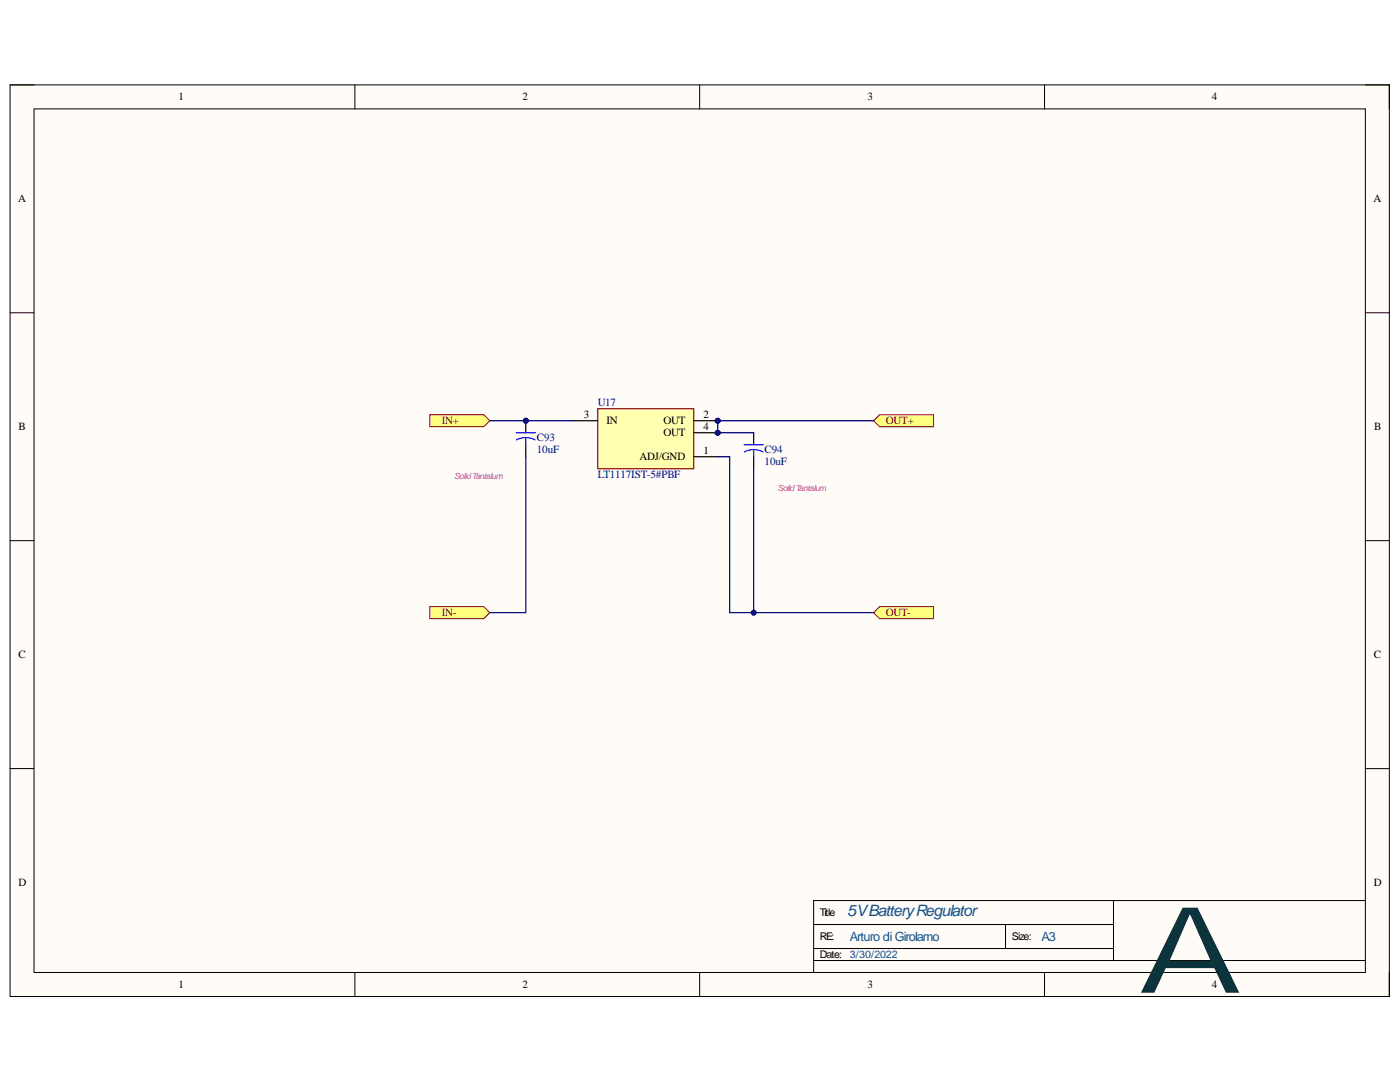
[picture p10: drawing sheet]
<svg xmlns="http://www.w3.org/2000/svg" width="279mm" height="216mm" viewBox="0 0 279 216" stroke-linecap="round" stroke-linejoin="round" font-family="sans-serif">
<defs><g id="words">
<text font-size="23.9" fill="#0c343d" x="227.1" y="198.1">A</text>
<text font-size="3.1" fill="#0b5394" x="169.1" y="182.8">5VBatteryRegulator</text>
<g font-size="2.5" fill="#0b5394">
<text x="169.6" y="187.8">Arturo di Girolamo</text>
<text x="207.8" y="187.8">A3</text>
</g>
<g font-size="2.2">
<text x="35.6" y="20">1</text>
<text x="104.3" y="20">2</text>
<text x="173.1" y="20">3</text>
<text x="241.9" y="20">4</text>
<text x="3.6" y="40.4">A</text>
<text x="274.1" y="40.4">A</text>
<text x="116.5" y="83.4">3</text>
<text x="140.4" y="83.4">2</text>
<text x="3.7" y="85.9">B</text>
<text x="121" y="84.6">IN</text>
<text x="132.4" y="84.6">OUT</text>
<text x="132.4" y="87.1">OUT</text>
<text x="140.4" y="85.9">4</text>
<text x="274.3" y="85.9">B</text>
<text x="127.6" y="91.8">ADJ/GND</text>
<text x="140.4" y="90.6">1</text>
<text x="3.7" y="131.3">C</text>
<text x="274.2" y="131.3">C</text>
<text x="3.7" y="176.8">D</text>
<text x="274.2" y="176.8">D</text>
<text x="35.6" y="197.2">1</text>
<text x="104.3" y="197.2">2</text>
<text x="173.1" y="197.2">3</text>
<text x="241.9" y="197.2">4</text>
</g>
<g font-size="2.2" fill="#000080">
<text x="119.3" y="81.1">U17</text>
<text x="107.1" y="88">C93</text>
<text x="107.1" y="90.4">10uF</text>
<text x="119.3" y="95.4">LT1117IST-5#PBF</text>
<text x="152.6" y="90.4">C94</text>
<text x="152.6" y="92.8">10uF</text>
</g>
<g font-size="2.2" fill="#800000">
<text x="88.2" y="84.6">IN+</text>
<text x="176.8" y="84.6">OUT+</text>
<text x="88.2" y="122.9">IN-</text>
<text x="176.8" y="122.9">OUT-</text>
</g>
<g font-size="2.1">
<text x="163.6" y="182.8">Title</text>
<text x="163.6" y="191.2">Date:</text>
<text x="163.6" y="187.6">RE:</text>
<text x="201.9" y="187.6">Size:</text>
</g>
<text font-size="2.1" fill="#0b5394" x="169.6" y="191.2">3/30/2022</text>
<g font-size="1.7" fill="#f0f">
<text x="90.6" y="95.5">SolidTantalum</text>
<text x="155.2" y="97.9">SolidTantalum</text>
</g>
</g></defs>
<path d="M2 16.9h275.3v181.9h-275.3z" fill-rule="evenodd" fill="#fffcf8"/>
<path d="M2 16.9h275.3v181.9h-275.3z" fill="none" stroke="#000" stroke-width=".2"/>
<path d="M6.8 21.7h265.7v172.3h-265.7z" fill-rule="evenodd" fill="#fffcf8"/>
<g fill="none" stroke="#000" stroke-width=".2">
<path d="M2 16.9h4.8M70.8 16.9v4.8M139.6 16.9v4.8M208.5 16.9v4.8M272.5 16.9h4.8v4.8M6.8 21.7h265.7v172.3h-265.7zM2 62.4h4.8M272.5 62.4h4.8M2 107.9h4.8M272.5 107.9h4.8M2 153.4h4.8M272.5 153.4h4.8"/>
<path d="M222.2 179.7v12M272.5 179.7h-110.1v14.3M70.8 194v4.8M139.6 194v4.8M162.4 184.5h59.8M162.4 191.7h110.1M162.4 189.3h59.8M200.7 184.5v4.8M208.5 194v4.8M277.3 194v4.8"/>
</g>
<path d="M174.3 122.2l1.2-1.1h10.8v2.3h-10.8z" fill-rule="evenodd" fill="#ffff80"/>
<path d="M174.3 122.2l1.2-1.1h10.8v2.3h-10.8z" fill="none" stroke="#800000" stroke-width=".2"/>
<path d="M174.3 84l1.2-1.2h10.8v2.4h-10.8z" fill-rule="evenodd" fill="#ffff80"/>
<path d="M174.3 84l1.2-1.2h10.8v2.4h-10.8z" fill="none" stroke="#800000" stroke-width=".2"/>
<path d="M85.8 121h10.8l1.1 1.2-1.1 1.2h-10.8z" fill-rule="evenodd" fill="#ffff80"/>
<path d="M85.8 121h10.8l1.1 1.2-1.1 1.2h-10.8z" fill="none" stroke="#800000" stroke-width=".2"/>
<path d="M85.8 82.8h10.8l1.1 1.2-1.1 1.1h-10.8z" fill-rule="evenodd" fill="#ffff80"/>
<path d="M85.8 82.8h10.8l1.1 1.2-1.1 1.1h-10.8z" fill="none" stroke="#800000" stroke-width=".2"/>
<circle cx="104.9" cy="84" r=".48" fill="#000080"/>
<circle cx="104.9" cy="84" r=".48" fill="none" stroke="#000080" stroke-width=".2"/>
<path d="M104.9 84v2.3" fill="none" stroke="#000" stroke-width=".24"/>
<circle cx="104.9" cy="84" r=".48" fill="#000080"/>
<circle cx="104.9" cy="84" r=".48" fill="none" stroke="#000080" stroke-width=".2"/>
<path d="M104.9 88.7v2.4M150.4 86.3v2.4M150.4 91.1v2.4" fill="none" stroke="#000" stroke-width=".24"/>
<path d="M103 86.3h3.8M104.9 87.3l1.2 .2 .7 .3M104.9 87.3l-.7 .1-1.1 .4M104.9 87.3v1.4M148.5 88.7h3.8M150.4 89.7l1.2 .2 .7 .3M150.4 89.7l-1.1 .2-.7 .3M150.4 89.7v1.4" fill="none" stroke="#00f" stroke-width=".24"/>
<circle cx="143.2" cy="84" r=".48" fill="#000080"/>
<circle cx="143.2" cy="84" r=".48" fill="none" stroke="#000080" stroke-width=".2"/>
<circle cx="143.2" cy="86.3" r=".48" fill="#000080"/>
<circle cx="143.2" cy="86.3" r=".48" fill="none" stroke="#000080" stroke-width=".2"/>
<path d="M119.3 81.6h19.1v11.9h-19.1z" fill-rule="evenodd" fill="#ffffb0"/>
<path d="M119.3 81.6h19.1v11.9h-19.1z" fill="none" stroke="#800000" stroke-width=".24"/>
<path d="M114.5 84h4.8M138.4 84h4.8" fill="none" stroke="#000" stroke-width=".24"/>
<circle cx="143.2" cy="84" r=".48" fill="#000080"/>
<circle cx="143.2" cy="84" r=".48" fill="none" stroke="#000080" stroke-width=".2"/>
<path d="M138.4 86.3h4.8" fill="none" stroke="#000" stroke-width=".24"/>
<circle cx="143.2" cy="86.3" r=".48" fill="#000080"/>
<circle cx="143.2" cy="86.3" r=".48" fill="none" stroke="#000080" stroke-width=".2"/>
<path d="M138.4 91.1h4.8" fill="none" stroke="#000" stroke-width=".24"/>
<path d="M97.7 84h16.8M97.7 122.2h4.8" fill="none" stroke="#000080" stroke-width=".24"/>
<circle cx="104.9" cy="84" r=".48" fill="#000080"/>
<circle cx="104.9" cy="84" r=".48" fill="none" stroke="#000080" stroke-width=".2"/>
<path d="M104.9 91.1v31.1h-2.4M174.3 84h-31.1v2.3h7.2" fill="none" stroke="#000080" stroke-width=".24"/>
<circle cx="143.2" cy="84" r=".48" fill="#000080"/>
<circle cx="143.2" cy="84" r=".48" fill="none" stroke="#000080" stroke-width=".2"/>
<circle cx="143.2" cy="86.3" r=".48" fill="#000080"/>
<circle cx="143.2" cy="86.3" r=".48" fill="none" stroke="#000080" stroke-width=".2"/>
<path d="M150.4 93.5v28.7" fill="none" stroke="#000080" stroke-width=".24"/>
<circle cx="150.4" cy="122.2" r=".48" fill="#000080"/>
<circle cx="150.4" cy="122.2" r=".48" fill="none" stroke="#000080" stroke-width=".2"/>
<path d="M143.2 91.1h2.4v31.1h28.7" fill="none" stroke="#000080" stroke-width=".24"/>
<circle cx="150.4" cy="122.2" r=".48" fill="#000080"/>
<circle cx="150.4" cy="122.2" r=".48" fill="none" stroke="#000080" stroke-width=".2"/>
<use href="#words"/>
</svg>
